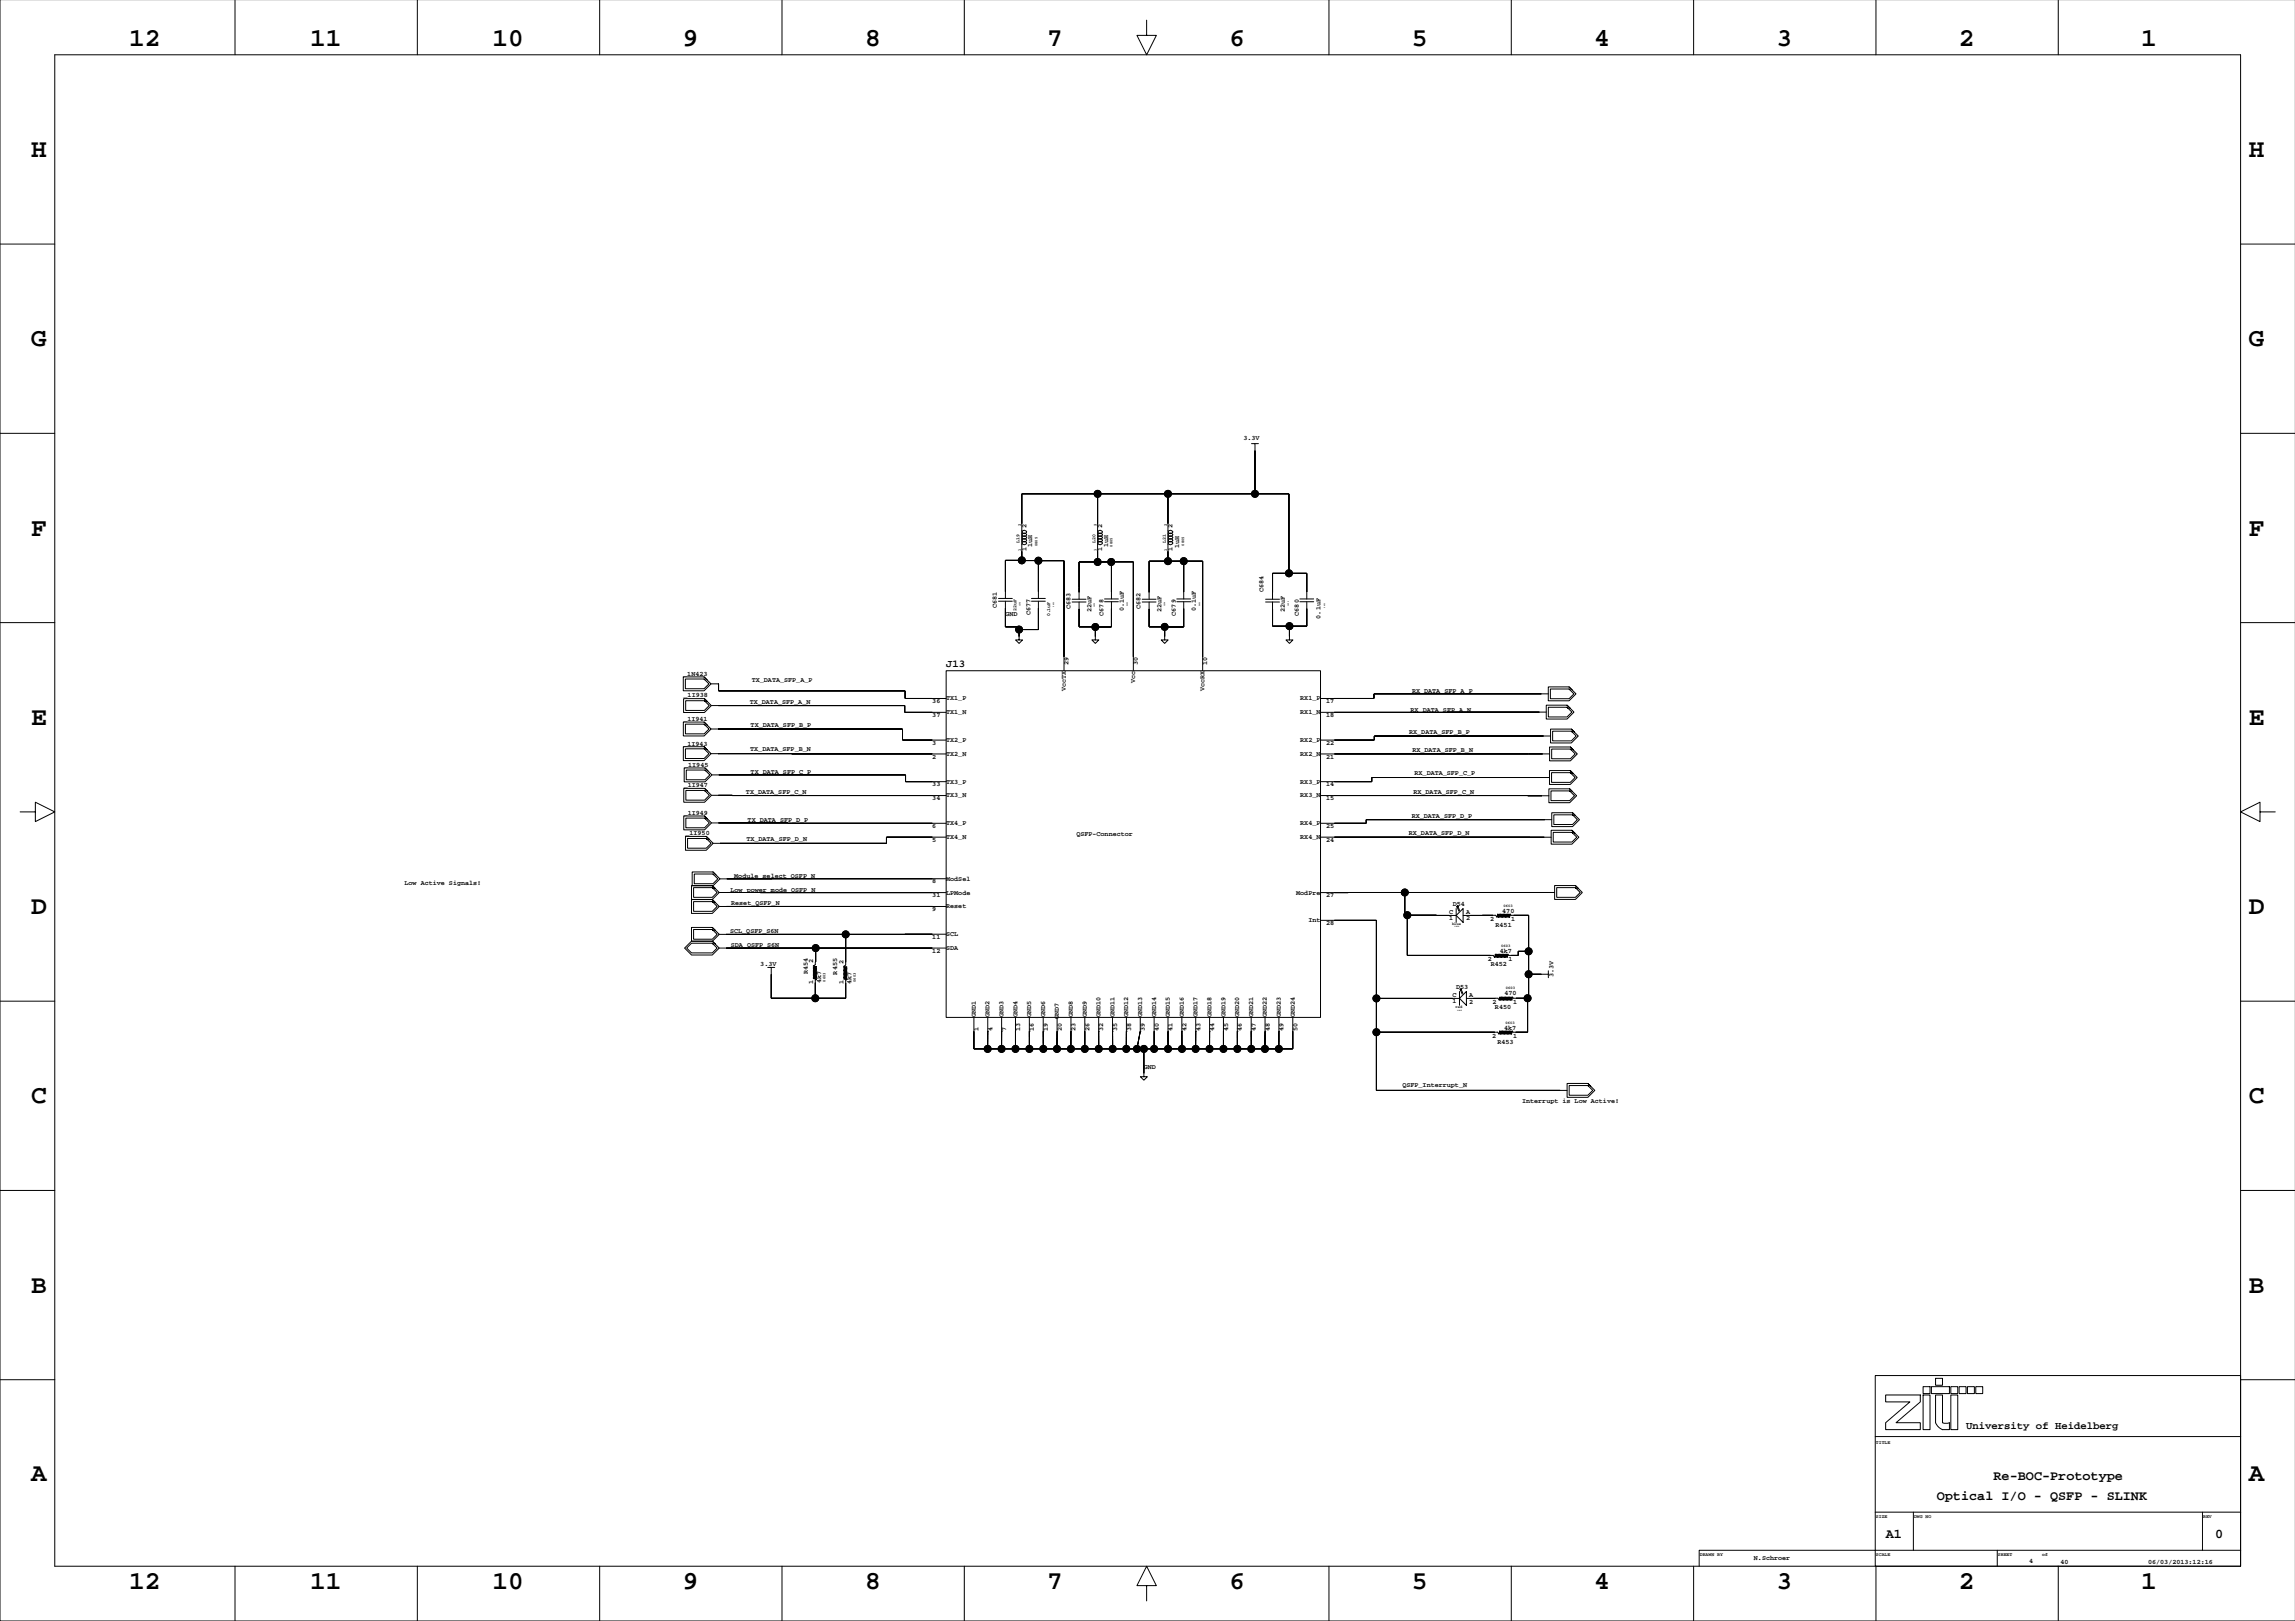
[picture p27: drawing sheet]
<svg xmlns="http://www.w3.org/2000/svg" width="841mm" height="594mm" viewBox="0 0 841 594" stroke-linecap="round" stroke-linejoin="round" font-family="sans-serif">
<defs><g id="words">
<g font-size="9.5">
<text x="47.4" y="16.9">12</text>
<text x="113.6" y="16.9">11</text>
<text x="180.4" y="16.9">10</text>
<text x="250.1" y="16.9">9</text>
<text x="316.9" y="16.9">8</text>
<text x="383.6" y="16.9">7</text>
<text x="450.4" y="16.9">6</text>
<text x="517.2" y="16.9">5</text>
<text x="584" y="16.9">4</text>
<text x="650.8" y="16.9">3</text>
<text x="717.6" y="16.9">2</text>
<text x="784.4" y="16.9">1</text>
<text x="11.4" y="57.5">H</text>
<text x="823.7" y="57.5">H</text>
<text x="11.4" y="126.9">G</text>
<text x="823.7" y="126.9">G</text>
<text x="11.4" y="196.2">F</text>
<text x="823.7" y="196.2">F</text>
<text x="11.4" y="265.5">E</text>
<text x="823.7" y="265.5">E</text>
<text x="11.4" y="334.8">D</text>
<text x="823.7" y="334.8">D</text>
<text x="11.4" y="404.2">C</text>
<text x="823.7" y="404.2">C</text>
<text x="11.4" y="473.5">B</text>
<text x="823.7" y="473.5">B</text>
<text x="11.4" y="542.3">A</text>
<text x="823.7" y="542.3">A</text>
<text x="47.4" y="582.2">12</text>
<text x="113.6" y="582.2">11</text>
<text x="180.4" y="582.2">10</text>
<text x="250.1" y="582.2">9</text>
<text x="316.9" y="582.2">8</text>
<text x="383.6" y="582.2">7</text>
<text x="450.4" y="582.2">6</text>
<text x="517.2" y="582.2">5</text>
<text x="584" y="582.2">4</text>
<text x="650.8" y="582.2">3</text>
<text x="717.6" y="582.2">2</text>
<text x="784.4" y="582.2">1</text>
</g>
<g font-size="4.9">
<text x="730.2" y="542.1">Re-BOC-Prototype</text>
<text x="709.5" y="549.4">Optical I/O - QSFP - SLINK</text>
<text x="690.8" y="563.4">A1</text>
<text x="811.4" y="563.4">0</text>
</g>
<g font-size="3.9">
<text x="346.6" y="244.3">J13</text>
<text x="720.2" y="523.5">University of Heidelberg</text>
</g>
<g font-size="2.5">
<text x="455.5" y="161.3">3.3V</text>
<text x="376" y="193.3" transform="rotate(-90 376 193.3)">2</text>
<text x="403.8" y="193.3" transform="rotate(-90 403.8 193.3)">2</text>
<text x="429.5" y="193.3" transform="rotate(-90 429.5 193.3)">2</text>
<text x="376" y="202" transform="rotate(-90 376 202)">1</text>
<text x="378" y="200.5" transform="rotate(-90 378 200.5)">1uH</text>
<text x="403.8" y="202" transform="rotate(-90 403.8 202)">1</text>
<text x="405.9" y="200.5" transform="rotate(-90 405.9 200.5)">1uH</text>
<text x="429.5" y="202" transform="rotate(-90 429.5 202)">1</text>
<text x="431.9" y="200.6" transform="rotate(-90 431.9 200.6)">1uH</text>
<text x="462.8" y="216.9" transform="rotate(-90 462.8 216.9)">C684</text>
<text x="365.2" y="222.7" transform="rotate(-90 365.2 222.7)">C681</text>
<text x="368.3" y="225.7">GND</text>
<text x="377.5" y="225.3" transform="rotate(-90 377.5 225.3)">C677</text>
<text x="392.1" y="223" transform="rotate(-90 392.1 223)">C683</text>
<text x="399.8" y="224.1" transform="rotate(-90 399.8 224.1)">22uF</text>
<text x="404.3" y="225.5" transform="rotate(-90 404.3 225.5)">C678</text>
<text x="411.6" y="224" transform="rotate(-90 411.6 224)">0.1uF</text>
<text x="417.8" y="223" transform="rotate(-90 417.8 223)">C682</text>
<text x="425.4" y="224.1" transform="rotate(-90 425.4 224.1)">22uF</text>
<text x="430.7" y="225.5" transform="rotate(-90 430.7 225.5)">C679</text>
<text x="438.1" y="224" transform="rotate(-90 438.1 224)">0.1uF</text>
<text x="470.6" y="224.1" transform="rotate(-90 470.6 224.1)">22uF</text>
<text x="475.8" y="225.5" transform="rotate(-90 475.8 225.5)">C680</text>
<text x="483.7" y="226.6" transform="rotate(-90 483.7 226.6)">0.1uF</text>
<text x="391.5" y="243.6" transform="rotate(-90 391.5 243.6)">29</text>
<text x="416.8" y="243.6" transform="rotate(-90 416.8 243.6)">30</text>
<text x="442.2" y="243.6" transform="rotate(-90 442.2 243.6)">10</text>
<text x="250.3" y="247.5">_1N423</text>
<text x="275.4" y="250">TX_DATA_SFP_A_P</text>
<text x="415.8" y="250.1" transform="rotate(-90 415.8 250.1)">Vcc</text>
<text x="250.4" y="255.5">_1I938</text>
<text x="274.6" y="258">TX_DATA_SFP_A_N</text>
<text x="341.5" y="257.6">36</text>
<text x="346.6" y="256.5">TX1_P</text>
<text x="390.4" y="253.1" transform="rotate(-90 390.4 253.1)">VccTX</text>
<text x="441.2" y="253.1" transform="rotate(-90 441.2 253.1)">VccRX</text>
<text x="476.3" y="256.5">RX1_P</text>
<text x="485.8" y="257.6">17</text>
<text x="517.2" y="253.7">RX_DATA_SFP_A_P</text>
<text x="341.5" y="262.6">37</text>
<text x="346.6" y="261.6">TX1_N</text>
<text x="476.3" y="261.6">RX1_N</text>
<text x="485.8" y="262.6">18</text>
<text x="516.7" y="260.7">RX_DATA_SFP_A_N</text>
<text x="250.3" y="264">_1I941</text>
<text x="275" y="266.3">TX_DATA_SFP_B_P</text>
<text x="516.2" y="268.9">RX_DATA_SFP_B_P</text>
<text x="250.3" y="273.1">_1I943</text>
<text x="274.8" y="275.2">TX_DATA_SFP_B_N</text>
<text x="341.5" y="272.8">3</text>
<text x="346.6" y="271.8">TX2_P</text>
<text x="476.3" y="271.8">RX2_P</text>
<text x="485.8" y="272.8">22</text>
<text x="517.4" y="275.3">RX_DATA_SFP_B_N</text>
<text x="250.6" y="280.8">_1I945</text>
<text x="341.5" y="277.9">2</text>
<text x="346.6" y="276.8">TX2_N</text>
<text x="476.3" y="276.8">RX2_N</text>
<text x="485.8" y="277.9">21</text>
<text x="275" y="283.4">TX_DATA_SFP_C_P</text>
<text x="346.6" y="287">TX3_P</text>
<text x="476.3" y="287">RX3_P</text>
<text x="518.2" y="283.9">RX_DATA_SFP_C_P</text>
<text x="250.5" y="288.3">_1I947</text>
<text x="273.2" y="290.8">TX_DATA_SFP_C_N</text>
<text x="341.5" y="288">33</text>
<text x="341.5" y="293.1">34</text>
<text x="346.6" y="292.1">TX3_N</text>
<text x="476.3" y="292.1">RX3_N</text>
<text x="485.8" y="288">14</text>
<text x="485.8" y="293.1">15</text>
<text x="517.8" y="290.9">RX_DATA_SFP_C_N</text>
<text x="250.5" y="298.4">_1I949</text>
<text x="517.1" y="299.6">RX_DATA_SFP_D_P</text>
<text x="251.1" y="305.9">_1I950</text>
<text x="273.9" y="300.9">TX_DATA_SFP_D_P</text>
<text x="341.5" y="303.3">6</text>
<text x="346.6" y="302.2">TX4_P</text>
<text x="476.3" y="302.2">RX4_P</text>
<text x="485.8" y="303.3">25</text>
<text x="516.1" y="305.8">RX_DATA_SFP_D_N</text>
<text x="273.4" y="308.2">TX_DATA_SFP_D_N</text>
<text x="341.5" y="308.3">5</text>
<text x="346.6" y="307.3">TX4_N</text>
<text x="394.3" y="306.1">QSFP-Connector</text>
<text x="476.3" y="307.3">RX4_N</text>
<text x="485.8" y="308.3">24</text>
<text x="269" y="321.4">Module_select_QSFP_N</text>
<text x="341.5" y="323.6">8</text>
<text x="346.6" y="322.6">ModSel</text>
<text x="148.2" y="324.3">Low Active Signals!</text>
<text x="267.6" y="326.5">Low_power_mode_QSFP_N</text>
<text x="341.5" y="328.7">31</text>
<text x="346.6" y="327.6">LPMode</text>
<text x="474.8" y="327.6">ModPre</text>
<text x="485.8" y="328.7">27</text>
<text x="267.8" y="331.5">Reset_QSFP_N</text>
<text x="341.5" y="333.7">9</text>
<text x="346.6" y="332.7">Reset</text>
<text x="530.9" y="334.7">C</text>
<text x="532.1" y="331.7">D54</text>
<text x="537" y="334.7">A</text>
<text x="550.3" y="334.4">470</text>
<text x="267.4" y="341.9">SCL_QSFP_S6N</text>
<text x="479.3" y="337.8">Int</text>
<text x="485.8" y="338.8">28</text>
<text x="530.9" y="337">1</text>
<text x="537" y="337">2</text>
<text x="545.9" y="337.4">2</text>
<text x="547.8" y="339.5">R451</text>
<text x="553.5" y="337.4">1</text>
<text x="267.7" y="346.8">SDA_QSFP_S6N</text>
<text x="341.5" y="343.9">11</text>
<text x="346.6" y="342.9">SCL</text>
<text x="346.6" y="347.9">SDA</text>
<text x="278.5" y="353.9">3.3V</text>
<text x="297.8" y="352.8" transform="rotate(-90 297.8 352.8)">2</text>
<text x="308.9" y="352.9" transform="rotate(-90 308.9 352.9)">2</text>
<text x="341.5" y="349">12</text>
<text x="545" y="352">2</text>
<text x="546.1" y="353.9">R452</text>
<text x="549.4" y="349.1">4k7</text>
<text x="552.6" y="352">1</text>
<text x="295.9" y="356.8" transform="rotate(-90 295.9 356.8)">R454</text>
<text x="306.7" y="356.9" transform="rotate(-90 306.7 356.9)">R455</text>
<text x="569.1" y="357.8" transform="rotate(-90 569.1 357.8)">3.3V</text>
<text x="297.8" y="360.4" transform="rotate(-90 297.8 360.4)">1</text>
<text x="300.8" y="360.2" transform="rotate(-90 300.8 360.2)">4k7</text>
<text x="308.9" y="360.6" transform="rotate(-90 308.9 360.6)">1</text>
<text x="311.9" y="360.3" transform="rotate(-90 311.9 360.3)">4k7</text>
<text x="532.1" y="365.1">C</text>
<text x="533.3" y="362.1">D53</text>
<text x="538.2" y="365.1">A</text>
<text x="551.1" y="364.4">470</text>
<text x="532.1" y="367.4">1</text>
<text x="538.1" y="367.7">2</text>
<text x="546.7" y="367.7">2</text>
<text x="547.6" y="369.4">R450</text>
<text x="554.3" y="367.7">1</text>
<text x="357.4" y="372.6" transform="rotate(-90 357.4 372.6)">GND1</text>
<text x="358.4" y="377.7" transform="rotate(-90 358.4 377.7)">1</text>
<text x="362.5" y="372.6" transform="rotate(-90 362.5 372.6)">GND2</text>
<text x="363.5" y="377.7" transform="rotate(-90 363.5 377.7)">4</text>
<text x="367.6" y="372.6" transform="rotate(-90 367.6 372.6)">GND3</text>
<text x="368.6" y="377.7" transform="rotate(-90 368.6 377.7)">7</text>
<text x="372.7" y="372.6" transform="rotate(-90 372.7 372.6)">GND4</text>
<text x="373.7" y="377.7" transform="rotate(-90 373.7 377.7)">13</text>
<text x="377.7" y="372.6" transform="rotate(-90 377.7 372.6)">GND5</text>
<text x="378.8" y="377.7" transform="rotate(-90 378.8 377.7)">16</text>
<text x="382.8" y="372.6" transform="rotate(-90 382.8 372.6)">GND6</text>
<text x="383.8" y="377.7" transform="rotate(-90 383.8 377.7)">19</text>
<text x="387.9" y="373.2" transform="rotate(-90 387.9 373.2)">GND7</text>
<text x="388.9" y="377.7" transform="rotate(-90 388.9 377.7)">20</text>
<text x="393" y="372.6" transform="rotate(-90 393 372.6)">GND8</text>
<text x="394" y="377.7" transform="rotate(-90 394 377.7)">23</text>
<text x="398.1" y="372.6" transform="rotate(-90 398.1 372.6)">GND9</text>
<text x="399.1" y="377.7" transform="rotate(-90 399.1 377.7)">26</text>
<text x="403.1" y="372.6" transform="rotate(-90 403.1 372.6)">GND10</text>
<text x="404.2" y="377.7" transform="rotate(-90 404.2 377.7)">32</text>
<text x="408.2" y="372.6" transform="rotate(-90 408.2 372.6)">GND11</text>
<text x="409.2" y="377.7" transform="rotate(-90 409.2 377.7)">35</text>
<text x="413.3" y="372.6" transform="rotate(-90 413.3 372.6)">GND12</text>
<text x="414.3" y="377.7" transform="rotate(-90 414.3 377.7)">38</text>
<text x="418.4" y="372.6" transform="rotate(-90 418.4 372.6)">GND13</text>
<text x="419.4" y="377.7" transform="rotate(-90 419.4 377.7)">39</text>
<text x="423.5" y="372.6" transform="rotate(-90 423.5 372.6)">GND14</text>
<text x="424.5" y="377.7" transform="rotate(-90 424.5 377.7)">40</text>
<text x="428.5" y="372.6" transform="rotate(-90 428.5 372.6)">GND15</text>
<text x="429.5" y="377.7" transform="rotate(-90 429.5 377.7)">41</text>
<text x="433.6" y="372.6" transform="rotate(-90 433.6 372.6)">GND16</text>
<text x="434.6" y="377.7" transform="rotate(-90 434.6 377.7)">42</text>
<text x="438.7" y="372.6" transform="rotate(-90 438.7 372.6)">GND17</text>
<text x="439.7" y="377.7" transform="rotate(-90 439.7 377.7)">43</text>
<text x="443.8" y="372.6" transform="rotate(-90 443.8 372.6)">GND18</text>
<text x="444.8" y="377.7" transform="rotate(-90 444.8 377.7)">44</text>
<text x="448.9" y="372.6" transform="rotate(-90 448.9 372.6)">GND19</text>
<text x="449.9" y="377.7" transform="rotate(-90 449.9 377.7)">45</text>
<text x="453.9" y="372.6" transform="rotate(-90 453.9 372.6)">GND20</text>
<text x="454.9" y="377.7" transform="rotate(-90 454.9 377.7)">46</text>
<text x="459" y="372.6" transform="rotate(-90 459 372.6)">GND21</text>
<text x="460" y="377.7" transform="rotate(-90 460 377.7)">47</text>
<text x="464.1" y="372.6" transform="rotate(-90 464.1 372.6)">GND22</text>
<text x="465.1" y="377.7" transform="rotate(-90 465.1 377.7)">48</text>
<text x="469.2" y="372.6" transform="rotate(-90 469.2 372.6)">GND23</text>
<text x="470.2" y="377.7" transform="rotate(-90 470.2 377.7)">49</text>
<text x="474.2" y="372.6" transform="rotate(-90 474.2 372.6)">GND24</text>
<text x="475.3" y="377.7" transform="rotate(-90 475.3 377.7)">50</text>
<text x="551" y="377.2">4k7</text>
<text x="546.6" y="380.2">2</text>
<text x="548.6" y="382.3">R453</text>
<text x="554.2" y="380.2">1</text>
<text x="419" y="391.4">GND</text>
<text x="513.7" y="398.3">QSFP_Interrupt_N</text>
<text x="557.5" y="404.1">Interrupt is Low Active!</text>
<text x="642.5" y="571.6">N.Schroer</text>
<text x="743.3" y="572.6">4</text>
<text x="754.7" y="573">40</text>
<text x="786.9" y="573">06/03/2013:12:16</text>
</g>
<g font-size="1.8">
<text x="373.5" y="198.9" transform="rotate(-90 373.5 198.9)">L19</text>
<text x="401.2" y="198.9" transform="rotate(-90 401.2 198.9)">L20</text>
<text x="427" y="198.9" transform="rotate(-90 427 198.9)">L21</text>
<text x="372.3" y="223.8" transform="rotate(-90 372.3 223.8)">22uF</text>
<text x="384.6" y="225.7" transform="rotate(-90 384.6 225.7)">0.1uF</text>
<text x="687.2" y="528.9">TITLE</text>
<text x="687.2" y="555.8">SIZE</text>
<text x="701.1" y="555.8">DWG NO</text>
<text x="807" y="555.8">REV</text>
<text x="622.7" y="569.8">DRAWN BY</text>
<text x="687.2" y="569.8">SCALE</text>
<text x="731.9" y="569.8">SHEET</text>
<text x="748.1" y="569.8">of</text>
</g>
<g font-size="1.4">
<text x="373.9" y="192.6" transform="rotate(-90 373.9 192.6)">2</text>
<text x="401.7" y="192.6" transform="rotate(-90 401.7 192.6)">2</text>
<text x="427.5" y="192.6" transform="rotate(-90 427.5 192.6)">2</text>
<text x="373.9" y="202" transform="rotate(-90 373.9 202)">1</text>
<text x="380.1" y="200.1" transform="rotate(-90 380.1 200.1)">0805</text>
<text x="401.7" y="202" transform="rotate(-90 401.7 202)">1</text>
<text x="407.5" y="200.2" transform="rotate(-90 407.5 200.2)">0805</text>
<text x="427.5" y="202" transform="rotate(-90 427.5 202)">1</text>
<text x="433.8" y="199.8" transform="rotate(-90 433.8 199.8)">0805</text>
<text x="550.7" y="332.2">0603</text>
<text x="531.9" y="338.7">blue</text>
<text x="549.9" y="346.9">0603</text>
<text x="302.4" y="359.6" transform="rotate(-90 302.4 359.6)">0603</text>
<text x="313.5" y="359.7" transform="rotate(-90 313.5 359.7)">0603</text>
<text x="551.6" y="362.3">0603</text>
<text x="533.2" y="369.2">red</text>
<text x="551.5" y="375">0603</text>
</g>
<g font-size=".7">
<text x="413.1" y="222" transform="rotate(-90 413.1 222)">0603</text>
<text x="472.1" y="221.9" transform="rotate(-90 472.1 221.9)">1206</text>
<text x="373.8" y="222.1" transform="rotate(-90 373.8 222.1)">1206</text>
<text x="386.2" y="222.2" transform="rotate(-90 386.2 222.2)">0603</text>
<text x="401.1" y="222.3" transform="rotate(-90 401.1 222.3)">1206</text>
<text x="426.7" y="222" transform="rotate(-90 426.7 222)">1206</text>
<text x="439.7" y="222" transform="rotate(-90 439.7 222)">0603</text>
<text x="485.4" y="222.5" transform="rotate(-90 485.4 222.5)">0603</text>
<text x="532.8" y="339.6">1208</text>
<text x="533.8" y="370.2">1208</text>
</g>
</g></defs>
<g fill="none" stroke="#000" stroke-width=".37">
<path d="M0 -.1v593.8h840.7M86.1 0v20.1M152.9 0v20.1M219.7 0v20.1M286.4 0v20.1M353.2 0v20.1M420 7.4v5.6h3.6l-3.6 7.1-3.5-7.1h3.5M486.8 0v20.1M553.6 0v20.1M620.4 0v20.1M687.2 0v20.1M754 0v20.1"/>
<path d="M20.1 20.1h800.6v553.6h-800.6zM0 89.4h20.1M820.7 89.4h20M0 158.7h20.1M820.7 158.7h20M458.4 162.5h1.3v18.4M459.7 165h.1M459.7 162.5h1.3M374.3 198.4a.93 .93 0 0 0 .7 1.1 .93 .93 0 0 0 1.1-.6 .93 .93 0 0 0-1.2-.6 .93 .93 0 0 0-.6 1.1v5.9h6.1v13.9M374.3 198.4a.93 .93 0 0 1 .6-1.1 .93 .93 0 0 1 1.2 .6 .96 .96 0 0 1-1.5 .2 .96 .96 0 0 1 0-1.5 .96 .96 0 0 1 1.5 .3 .96 .96 0 0 1-1.5 .2 .96 .96 0 0 1 0-1.5 .96 .96 0 0 1 1.5 .3 .96 .96 0 0 1-1.5 .2 .96 .96 0 0 1 0-1.5 .96 .96 0 0 1 1.5 .2 .93 .93 0 0 1-1.1 .6 .93 .93 0 0 1-.7-1.1v-13.4h97.9v29.1M402.1 198.4a.93 .93 0 0 0 .6 1.1 .93 .93 0 0 0 1.1-.6 .93 .93 0 0 0-1.1-.6 .93 .93 0 0 0-.6 1.1v6.4M402.1 180.9v13.4a.93 .93 0 0 0 .6 1.1 .93 .93 0 0 0 1.1-.6 .96 .96 0 0 0-1.4-.2 .96 .96 0 0 0 0 1.5 .96 .96 0 0 0 1.4-.2 .96 .96 0 0 0-1.4-.3 .96 .96 0 0 0 0 1.5 .96 .96 0 0 0 1.4-.2 .96 .96 0 0 0-1.4-.3 .96 .96 0 0 0 0 1.5 .96 .96 0 0 0 1.4-.2 .93 .93 0 0 0-1.1-.6 .93 .93 0 0 0-.6 1.1"/>
<path d="M427.8 198.4a.93 .93 0 0 0 .7 1.1 .93 .93 0 0 0 1.1-.6 .93 .93 0 0 0-1.1-.6 .93 .93 0 0 0-.7 1.1v6.1M427.8 180.9v13.4a.93 .93 0 0 0 .7 1.1 .93 .93 0 0 0 1.1-.6 .96 .96 0 0 0-1.4-.2 .96 .96 0 0 0 0 1.5 .96 .96 0 0 0 1.4-.2 .96 .96 0 0 0-1.4-.3 .96 .96 0 0 0 0 1.5 .96 .96 0 0 0 1.4-.2 .96 .96 0 0 0-1.4-.3 .96 .96 0 0 0 0 1.5 .96 .96 0 0 0 1.4-.2 .93 .93 0 0 0-1.1-.6 .93 .93 0 0 0-.7 1.1M365.7 219.2h5.1M374.3 205.2h-6v14M377.8 219.2h5.1M380.4 205.4h9.4v40.3M392.7 219.5h5.1M395.3 215.1h.1M404.6 219.4h5.1M407 205.8h8.1v39.9M407.1 219.4v-13.6h-11.8v13.7M418.4 219.5h5.1"/>
<path d="M420.9 219.5v-14h19.6v40.2M431.1 219.4h5M433.6 205.5v13.9M463.6 219.5h5.1M476.1 219.4h5.1M478.7 219.4v-9.4h-12.6v9.5M0 228h20.1M365.7 220.2h5.1M368.3 220.2v9.4h5v4.8h-1.3l1.3 1.3 1.3-1.3h-1.3M373.3 233.1h.1M377.8 220.2h5.1M380.4 220.2v10.4h-7.1"/>
<path d="M392.7 220.5h5.1M401.2 233.1h.1M401.2 229.6v4.8h-1.2l1.2 1.3 1.3-1.3h-1.3M404.6 220.4h5.1M407.1 220.4v9.2h-11.8v-9.1M418.4 220.5h5.1M426.6 233.1h.1M426.6 229.6v4.8h-1.2l1.2 1.3 1.3-1.3h-1.3M431.1 220.4h5M433.6 220.4v9.2h-12.7v-9.1M463.6 220.5h5.1M472.3 233.1h.1"/>
<path d="M472.3 229.3v5.1h-1.2l1.2 1.3 1.3-1.3h-1.3M476.1 220.4h5.1M478.7 220.4v8.9h-12.6v-8.8M820.7 228h20M257.9 248.7l.3 .3-.3-.3h-6.9v3.6h6.9l1.8-1.8-1.5-1.5M257.9 247.9l1 1.1-1-1.1h-7.6v5.1h7.6l2.5-2.5-1.5-1.5M258 256.7l.3 .2-.3-.2h-6.8v3.5h6.8l1.8-1.8-1.5-1.5M258 255.9l1 1-1-1h-7.6v5.1h7.6l2.6-2.6-1.6-1.5M260.4 250.5h2.8v2.6h68.3v2.7h15.1M260.6 258.4h70.8v2.5h15.2M263 250.5h.1M263.1 258.4h.1"/>
<path d="M346.6 245.7h137.1v126.9h-137.1zM564.6 254.1h.1M567.1 254.1h-63.8v1.7h-19.6M574 259l.3 .3-.3-.3h-6.8v3.6h6.8l1.8-1.8-1.5-1.5M574 258.3l1 1-1-1h-7.6v5.1h7.6l2.6-2.6-1.6-1.5M574.8 252.4l.2 .2-.2-.2h-6.9v3.5h6.9l1.7-1.8-1.5-1.5M574.8 251.6l1 1-1-1h-7.7v5.1h7.7l2.5-2.6-1.5-1.5M257.9 265.2l.3 .3-.3-.3h-6.8v3.6h6.8l1.8-1.8-1.5-1.5M257.9 264.5l1 1-1-1h-7.6v5.1h7.6l2.6-2.6-1.6-1.5M257.9 274.3l.3 .2-.3-.2h-6.8v3.5h6.8l1.8-1.8-1.5-1.5M257.9 273.5l1 1-1-1h-7.6v5.1h7.6l2.6-2.6-1.6-1.5M260.5 276l86.1 .1"/>
<path d="M260.5 267h70.1v4.1h16M263 267h.1M263 276h.1M560 276.1h.1M563.9 260.8h.1M565.1 276.1h.1M565.4 269.6h.1M566.4 260.8l-82.7 .1M567.6 276.1h-83.9M568 269.6h-64.6v1.5h-19.7M575.2 274.4l.3 .2-.3-.2h-6.8v3.5h6.8l1.8-1.8-1.5-1.5M575.2 273.6l1.1 1-1.1-1h-7.6v5.1h7.6l2.6-2.6-1.5-1.5"/>
<path d="M575.6 267.8l.2 .3-.2-.3h-6.9v3.6h6.9l1.8-1.8-1.6-1.5M575.6 267l1 1.1-1-1.1h-7.6v5.1h7.6l2.5-2.5-1.5-1.5M7.4 297.4h5.6v-3.6l7.1 3.6-7.1 3.5v-3.5M258.1 289.5l.2 .3-.2-.3h-6.9v3.6h6.9l1.8-1.8-1.6-1.5M258.1 288.8l1 1-1-1h-7.6v5h7.6l2.5-2.5-1.5-1.5M258.1 299.6l.2 .3-.2-.3h-6.9v3.6h6.9l1.8-1.8-1.6-1.5M258.1 298.9l1 1-1-1h-7.6v5.1h7.6l2.5-2.6-1.5-1.5M258.2 282l.3 .3-.3-.3h-6.8v3.6h6.8l1.8-1.8-1.5-1.5M258.2 281.3l1.1 1-1.1-1h-7.6v5.1h7.6l2.6-2.6-1.5-1.5M260.6 291.3l86 .1M260.8 283.8h70.9v2.5h14.9M263.2 291.3h.1"/>
<path d="M263.3 283.8h.1M483.7 291.4l83.7 .1M564.8 291.5h.1M565 284.8h.1M567.6 284.8h-65.1v1.5h-18.8M575 289.7l.2 .2-.2-.2h-6.9v3.5h6.9l1.8-1.7-1.6-1.6M575 288.9l1 1-1-1h-7.6v5.1h7.6l2.5-2.5-1.5-1.6M575.2 283l.3 .3-.3-.3h-6.9v3.6h6.9l1.8-1.8-1.5-1.5M575.2 282.2l1 1.1-1-1.1h-7.6v5.1h7.6l2.5-2.5-1.5-1.5M576 298.4l.3 .3-.3-.3h-6.8v3.6h6.8l1.8-1.8-1.5-1.5M576 297.7l1 1-1-1h-7.6v5.1h7.6l2.6-2.6-1.6-1.5M827.9 297.4v-3.6l-7.2 3.6 7.2 3.5v-3.5h5.5"/>
<path d="M258.7 307.1l.3 .3-.3-.3h-6.8v3.6h6.8l1.8-1.8-1.5-1.5M258.7 306.3l1 1.1-1-1.1h-7.6v5.1h7.6l2.5-2.5-1.5-1.5M260.6 301.4l86 .1M261.2 319.4l1 1-1-1h-7.6v5h7.6l2.5-2.5-1.5-1.5M263.2 301.4h.1M263.8 308.9h.1M346.6 306.6h-21.9v2.3h-63.5M483.7 306.6h84.5M565.7 306.6h.1M565.9 300.2h.1M568.4 300.2h-68v1.3h-16.7M575.8 304.9l.3 .2-.3-.2h-6.8v3.5h6.8l1.8-1.8-1.5-1.5"/>
<path d="M575.8 304.1l1 1-1-1h-7.6v5.1h7.6l2.5-2.6-1.5-1.5M260.9 339.7l1 1-1-1h-7.6v5.1h7.6l2.6-2.6-1.6-1.5M260.9 325.1l.3 .3-.3-.3h-6.8v3.6h6.8l1.8-1.8-1.5-1.5M260.9 324.4l1 1-1-1h-7.6v5h7.6l2.6-2.5-1.6-1.5M260.9 330.2l.3 .3-.3-.3h-6.8v3.6h6.8l1.8-1.8-1.5-1.5M260.9 329.5l1 1-1-1h-7.6v5.1h7.6l2.6-2.6-1.6-1.5M261.2 320.1l.2 .3-.2-.3h-6.9v3.6h6.9l1.7-1.8-1.5-1.5M263.5 326.9h83.1M263.5 332h83.1M266 326.9h.1M266 332h.1M266.2 321.9h.1"/>
<path d="M278.5 326.9h.1M282.8 321.9h.1M346.6 321.9h-82.9M483.7 337.1h20.5v62.3h69.8M493.9 326.9h.1M514.6 326.9v8.3l18.8 .1M515.5 335.2v14.7h31.5l.5 .8 .3-1.3 .2 1.3 .3-1.3 .2 1.3 .3-1.3 .2 1.3 .3-1.3 .2 1.3 .3-1.3 .2 1.3 .3-1.3 .2 1.3 .3-1.3 .3 1.3 .2-1.3 .3 1.3 .2-1.3 .3 1.3 .2-1.3 .3 .5h3.5v-1.5h3.8M533.4 335.3l2.5-2.5v5zM533.4 332.8v5M533.7 332l.7 1.8M533.9 331.7l.8 1.8M535.9 335.3h12l.5 .7 .2-1.3 .3 1.3 .3-1.3 .2 1.3 .3-1.3 .2 1.3 .3-1.3 .2 1.3 .3-1.3 .2 1.3 .3-1.3 .2 1.3 .3-1.3 .2 1.3 .3-1.3 .3 1.3 .2-1.3 .3 1.3 .2-1.3 .3 .6h6.4v30.3h-5.6l-.3-.5-.2 1.3-.3-1.3-.2 1.3-.3-1.3-.2 1.3-.3-1.3-.2 1.3-.3-1.3-.3 1.3-.2-1.3-.3 1.3-.2-1.3-.3 1.3-.2-1.3-.3 1.3-.2-1.3-.3 1.3-.2-1.3-.3 1.3-.5-.8-11.5 .1"/>
<path d="M543 335.3h.1M561.6 326.9h.1M566.9 326.9h.1M569.5 326.9h-85.8M577.1 325.1l.2 .3-.2-.3h-6.9v3.6h6.9l1.8-1.8-1.6-1.5M577.1 324.4l1 1-1-1h-7.6v5h7.6l2.5-2.5-1.5-1.5M260.9 344.7l1 1-1-1h-7.6l-2.5 2.6 2.5 2.5h7.6l2.6-2.5-1.6-1.6M260.9 345.5l.3 .2-.3-.2h-7.6l-1.8 1.8 1.8 1.7h7.6l1.8-1.7-1.5-1.6M260.9 340.5l.3 .2-.3-.2h-6.8v3.5h6.8l1.8-1.8-1.5-1.5M263.5 347.3h83.1M266 347.3h.1M266 342.2h.1"/>
<path d="M282.5 356.9h.1M282.5 354.3h1.3M298.8 347.3v5l-.2 1-.7 .5 1.2 .3-1.2 .3 1.2 .2-1.2 .3 1.2 .2-1.2 .3 1.2 .2-1.2 .3 1.2 .2-1.2 .3 1.2 .2-1.2 .3 1.2 .2-1.2 .3 1.2 .3-1.2 .2 1.2 .3-1.2 .2 1.2 .3-.5 .2v6.7M309.8 342.2v11.3l-.8 .5 1.3 .2-1.3 .3 1.3 .2-1.3 .3 1.3 .2-1.3 .3 1.3 .2-1.3 .3 1.3 .2-1.3 .3 1.3 .3-1.3 .2 1.3 .3-1.3 .2 1.3 .3-1.3 .2 1.3 .3-1.3 .2 1.3 .3-.5 .2v6.6h-27.3v-11.3h-1.3M346.6 342.2h-83.1M564.6 356.8h.1M567.2 355.6v1.2h-7.3M567.2 356.8v1.3M0 366.7h20.1M356.7 372.6v11.6h116.9v-11.6M361.8 377.7h.1M361.8 372.6v5.1"/>
<path d="M361.8 377.7v6.5M366.9 377.7h.1M366.9 372.6v11.6M372 372.6v11.6M377.1 377.7h.1M377.1 372.6v5.1M377.1 377.7v6.5M382.1 377.7h.1M382.1 372.6v5.1M382.1 377.7l.1 6.5M387.2 377.7h.1M387.2 372.6v5.1"/>
<path d="M387.2 377.7v6.5M392.3 377.7h.1M392.3 372.6v11.6M397.4 372.6v11.6M402.4 377.7h.1M402.4 372.6v5.1M402.4 377.7l.1 6.5M407.5 377.7h.1M407.5 372.6v5.1M407.5 377.7l.1 6.5M412.6 377.7h.1M412.6 372.6v5.1"/>
<path d="M412.6 377.7v6.5M417.7 377.7h.1M417.7 372.6v5.1M417.7 377.7l-1.2 6.5M422.8 372.6v11.6M427.8 377.7h.1M427.8 372.6v5.1M427.8 377.7l.1 6.5M432.9 377.7h.1M432.9 372.6v5.1M432.9 377.7l.1 6.5M438 377.7h.1"/>
<path d="M438 372.6v5.1M438 377.7v6.5M443.1 377.7h.1M443.1 372.6v11.6M448.2 372.6v11.6M453.2 377.7h.1M453.2 372.6v5.1M453.2 377.7l.1 6.5M458.3 377.7h.1M458.3 372.6v5.1M458.3 377.7l.1 6.5M463.4 377.7h.1"/>
<path d="M463.4 372.6v5.1M463.4 377.7v6.5M468.5 377.7h.1M468.5 372.6v11.6M504.2 365.7h30.4M534.6 363.1v5.1M534.9 362.4l.7 1.8M535.1 362.1l.8 1.8M537.2 363.1v5.1l-2.6-2.5zM547.6 365.6v.1M559.6 365.6v12.5h-5.4l-.3-.5-.2 1.2-.3-1.2-.2 1.2-.3-1.2-.2 1.2-.3-1.2-.2 1.2-.3-1.2-.3 1.2-.2-1.2-.3 1.2-.2-1.2-.3 1.2-.2-1.2-.3 1.2-.2-1.2-.3 1.2-.2-1.2-.3 1.2-.5-.7h-44.4M820.7 366.7h20"/>
<path d="M419 393.1h.1M419 384.2v10.2h-1.3l1.3 1.3 1.3-1.3h-1.3M571.5 399.4h.1M581.7 397.6l.2 .3-.2-.3h-6.9v3.6h6.9l1.7-1.8-1.5-1.5M581.7 396.8l1 1.1-1-1.1h-7.7v5.1h7.7l2.5-2.5-1.5-1.5M0 436h20.1M820.7 436h20M0 505.4h20.1M686.9 503.8h133.8v69.9h-133.8zM690.7 510.9h12.7v2.6l-8.9 7.6h8.9v2.5h-12.7v-2.5l8.9-7.6h-8.9zM704.4 510.9h2.6v12.7h-2.6zM704.4 507.9h2.6v2.5h-2.6z"/>
<path d="M707.5 507.9h6.6v2.5h-6.6zM709 510.9h2.5v10.2l1.1 .2 1.5-.2v2.5h-2.6l-.5-.2-1-.8-1-1.5zM709 504.8h2.5v2.6h-2.5zM714.6 510.9h2.5v12.7h-2.5zM714.6 507.9h2.5v2.5h-2.5zM717.6 507.9h2.6v2.5h-2.6zM720.7 507.9h2.5v2.5h-2.5zM723.7 507.9h2.6v2.5h-2.6zM820.7 505.4h20M686.9 526.2h133.8M686.9 553.9h133.8M700.9 553.9v13.9"/>
<path d="M806.8 553.9v13.9M86.1 573.7v20M152.9 573.7v20M219.7 573.7v20M286.4 573.7v20M353.2 573.7v20M486.8 573.7v20M553.6 573.7v20M620.4 573.7v20M687.2 573.7v20M731.6 567.8v5.9M754 573.7v20"/>
<path d="M820.7 567.8h-198.3v5.9M420 580.8h3.6l-3.6-7.1-3.5 7.1h3.5v5.6"/>
<circle cx="402.1" cy="180.9" r="1.27"/>
<circle cx="427.8" cy="180.9" r="1.27"/>
<circle cx="459.7" cy="180.9" r="1.27"/>
<circle cx="374.3" cy="205.2" r="1.27"/>
<circle cx="380.4" cy="205.4" r="1.27"/>
<circle cx="402.1" cy="205.8" r="1.27"/>
<circle cx="407" cy="205.8" r="1.27"/>
<circle cx="427.8" cy="205.5" r="1.27"/>
<circle cx="433.6" cy="205.5" r="1.27"/>
<circle cx="472.2" cy="210" r="1.27"/>
<circle cx="373.3" cy="230.6" r="1.27"/>
<circle cx="401.2" cy="229.6" r="1.27"/>
<circle cx="426.6" cy="229.6" r="1.27"/>
<circle cx="472.3" cy="229.3" r="1.27"/>
<circle cx="514.6" cy="326.9" r="1.27"/>
<circle cx="515.5" cy="335.2" r="1.27"/>
<circle cx="298.8" cy="347.3" r="1.27"/>
<circle cx="309.8" cy="342.2" r="1.27"/>
<circle cx="559.9" cy="348.4" r="1.27"/>
<circle cx="559.9" cy="356.8" r="1.27"/>
<circle cx="298.6" cy="365.6" r="1.27"/>
<circle cx="504.2" cy="378.1" r="1.27"/>
<circle cx="504.2" cy="365.7" r="1.27"/>
<circle cx="559.6" cy="365.6" r="1.27"/>
<circle cx="361.8" cy="384.2" r="1.27"/>
<circle cx="366.9" cy="384.2" r="1.27"/>
<circle cx="372" cy="384.2" r="1.27"/>
<circle cx="377.1" cy="384.2" r="1.27"/>
<circle cx="382.2" cy="384.2" r="1.27"/>
<circle cx="387.2" cy="384.2" r="1.27"/>
<circle cx="392.3" cy="384.2" r="1.27"/>
<circle cx="397.4" cy="384.2" r="1.27"/>
<circle cx="402.5" cy="384.2" r="1.27"/>
<circle cx="407.6" cy="384.2" r="1.27"/>
<circle cx="412.6" cy="384.2" r="1.27"/>
<circle cx="416.5" cy="384.2" r="1.27"/>
<circle cx="419" cy="384.2" r="1.27"/>
<circle cx="422.8" cy="384.2" r="1.27"/>
<circle cx="427.9" cy="384.2" r="1.27"/>
<circle cx="433" cy="384.2" r="1.27"/>
<circle cx="438" cy="384.2" r="1.27"/>
<circle cx="443.1" cy="384.2" r="1.27"/>
<circle cx="448.2" cy="384.2" r="1.27"/>
<circle cx="453.3" cy="384.2" r="1.27"/>
<circle cx="458.4" cy="384.2" r="1.27"/>
<circle cx="463.4" cy="384.2" r="1.27"/>
<circle cx="468.5" cy="384.2" r="1.27"/>
</g>
<g fill="#000" stroke="#000" stroke-width=".37">
<path d="M459.7 165v15.9z" fill-rule="evenodd"/>
<path d="M374.3 180.9v10.9z" fill-rule="evenodd"/>
<path d="M374.3 180.9h27.8z" fill-rule="evenodd"/>
<path d="M402.1 180.9v10.9z" fill-rule="evenodd"/>
<path d="M427.8 180.9v10.9z" fill-rule="evenodd"/>
<path d="M402.1 180.9h25.7z" fill-rule="evenodd"/>
<path d="M427.8 180.9h31.9z" fill-rule="evenodd"/>
<path d="M472.2 180.9v29.1z" fill-rule="evenodd"/>
<path d="M459.7 180.9h12.5z" fill-rule="evenodd"/>
<path d="M368.3 205.2v11.5z" fill-rule="evenodd"/>
<path d="M374.3 202v3.2z" fill-rule="evenodd"/>
<path d="M368.3 205.2h6z" fill-rule="evenodd"/>
<path d="M374.3 205.3h6.1z" fill-rule="evenodd"/>
<path d="M380.4 205.4v11.3z" fill-rule="evenodd"/>
<path d="M389.8 205.4v35.2z" fill-rule="evenodd"/>
<path d="M380.4 205.4h9.4z" fill-rule="evenodd"/>
<path d="M395.3 205.8v9.3z" fill-rule="evenodd"/>
<path d="M395.3 215.1v1.8z" fill-rule="evenodd"/>
<path d="M402.1 202v3.8z" fill-rule="evenodd"/>
<path d="M395.3 205.8h6.8z" fill-rule="evenodd"/>
<path d="M402.1 205.8h4.9z" fill-rule="evenodd"/>
<path d="M407.1 205.8v11z" fill-rule="evenodd"/>
<path d="M415.1 205.8v34.8z" fill-rule="evenodd"/>
<path d="M407 205.8h8.1z" fill-rule="evenodd"/>
<path d="M420.9 205.5v11.4z" fill-rule="evenodd"/>
<path d="M427.8 202v3.5z" fill-rule="evenodd"/>
<path d="M420.9 205.5h6.9z" fill-rule="evenodd"/>
<path d="M427.8 205.5h5.8z" fill-rule="evenodd"/>
<path d="M433.6 205.5v11.3z" fill-rule="evenodd"/>
<path d="M440.5 205.5v35.1z" fill-rule="evenodd"/>
<path d="M433.6 205.5h6.9z" fill-rule="evenodd"/>
<path d="M466.1 210v6.9z" fill-rule="evenodd"/>
<path d="M466.1 210h6.1z" fill-rule="evenodd"/>
<path d="M478.7 210v6.8z" fill-rule="evenodd"/>
<path d="M472.2 210h6.5z" fill-rule="evenodd"/>
<path d="M368.3 222.7v6.9z" fill-rule="evenodd"/>
<path d="M373.3 230.6v2.5z" fill-rule="evenodd"/>
<path d="M373.3 229.6v1z" fill-rule="evenodd"/>
<path d="M368.3 229.6h5z" fill-rule="evenodd"/>
<path d="M380.4 222.7v7.9z" fill-rule="evenodd"/>
<path d="M373.3 230.6h7.1z" fill-rule="evenodd"/>
<path d="M395.3 223v6.6z" fill-rule="evenodd"/>
<path d="M395.3 229.6h5.7z" fill-rule="evenodd"/>
<path d="M401.2 229.6v3.5z" fill-rule="evenodd"/>
<path d="M401 229.6h.2z" fill-rule="evenodd"/>
<path d="M407.1 222.9v6.7z" fill-rule="evenodd"/>
<path d="M401.2 229.6h5.9z" fill-rule="evenodd"/>
<path d="M420.9 223v6.6z" fill-rule="evenodd"/>
<path d="M426.6 229.6v3.5z" fill-rule="evenodd"/>
<path d="M420.9 229.6h5.7z" fill-rule="evenodd"/>
<path d="M426.6 229.6h1.2z" fill-rule="evenodd"/>
<path d="M433.6 222.9v6.7z" fill-rule="evenodd"/>
<path d="M427.8 229.6h5.8z" fill-rule="evenodd"/>
<path d="M466.1 223v6.3z" fill-rule="evenodd"/>
<path d="M472.3 229.3v3.8z" fill-rule="evenodd"/>
<path d="M466.1 229.3h6.2z" fill-rule="evenodd"/>
<path d="M478.7 222.9v6.4z" fill-rule="evenodd"/>
<path d="M472.3 229.3h6.4z" fill-rule="evenodd"/>
<path d="M263 250.5h.2z" fill-rule="evenodd"/>
<path d="M263.2 250.5v2.6z" fill-rule="evenodd"/>
<path d="M331.4 258.4v2.5z" fill-rule="evenodd"/>
<path d="M263.1 258.4h68.3z" fill-rule="evenodd"/>
<path d="M331.5 253.1v2.7z" fill-rule="evenodd"/>
<path d="M263.2 253.1h68.3z" fill-rule="evenodd"/>
<path d="M331.5 255.8h10z" fill-rule="evenodd"/>
<path d="M488.8 255.8h14.5z" fill-rule="evenodd"/>
<path d="M503.3 254.1v1.7z" fill-rule="evenodd"/>
<path d="M503.3 254.1h61.3z" fill-rule="evenodd"/>
<path d="M263 276h27z" fill-rule="evenodd"/>
<path d="M330.6 267v4.1z" fill-rule="evenodd"/>
<path d="M263 267h67.6z" fill-rule="evenodd"/>
<path d="M330.6 271.1h10.9z" fill-rule="evenodd"/>
<path d="M290 276.1h51.5z" fill-rule="evenodd"/>
<path d="M331.4 260.9h10.1z" fill-rule="evenodd"/>
<path d="M488.8 271.1h14.6z" fill-rule="evenodd"/>
<path d="M503.4 269.6v1.5z" fill-rule="evenodd"/>
<path d="M488.8 260.9h41.2z" fill-rule="evenodd"/>
<path d="M488.8 276.1h71.2z" fill-rule="evenodd"/>
<path d="M530 260.8h33.9z" fill-rule="evenodd"/>
<path d="M560 276.1h5.1z" fill-rule="evenodd"/>
<path d="M503.4 269.6h62z" fill-rule="evenodd"/>
<path d="M263.2 291.3h5z" fill-rule="evenodd"/>
<path d="M331.7 283.8v2.5z" fill-rule="evenodd"/>
<path d="M263.3 283.8h68.4z" fill-rule="evenodd"/>
<path d="M331.7 286.3h9.8z" fill-rule="evenodd"/>
<path d="M268.2 291.4h73.3z" fill-rule="evenodd"/>
<path d="M488.8 286.3h13.7z" fill-rule="evenodd"/>
<path d="M502.5 284.8v1.5z" fill-rule="evenodd"/>
<path d="M488.8 291.4h70.8z" fill-rule="evenodd"/>
<path d="M559.6 291.5h5.2z" fill-rule="evenodd"/>
<path d="M502.5 284.8h62.5z" fill-rule="evenodd"/>
<path d="M263.2 301.4h25.4z" fill-rule="evenodd"/>
<path d="M324.7 306.6v2.3z" fill-rule="evenodd"/>
<path d="M263.8 308.9h60.9z" fill-rule="evenodd"/>
<path d="M288.6 301.5h52.9z" fill-rule="evenodd"/>
<path d="M324.7 306.6h16.8z" fill-rule="evenodd"/>
<path d="M488.8 301.5h11.6z" fill-rule="evenodd"/>
<path d="M500.4 300.2v1.3z" fill-rule="evenodd"/>
<path d="M488.8 306.6h71.6z" fill-rule="evenodd"/>
<path d="M560.4 306.6h5.3z" fill-rule="evenodd"/>
<path d="M500.4 300.2h65.5z" fill-rule="evenodd"/>
<path d="M266 326.9h12.5z" fill-rule="evenodd"/>
<path d="M266.2 321.9h16.6z" fill-rule="evenodd"/>
<path d="M282.8 321.9h58.7z" fill-rule="evenodd"/>
<path d="M278.5 326.9h63z" fill-rule="evenodd"/>
<path d="M266 332h75.5z" fill-rule="evenodd"/>
<path d="M488.8 326.9h5.1z" fill-rule="evenodd"/>
<path d="M504.2 337.1v28.6z" fill-rule="evenodd"/>
<path d="M488.8 337.1h15.4z" fill-rule="evenodd"/>
<path d="M493.9 326.9h20.7z" fill-rule="evenodd"/>
<path d="M514.6 326.9v8.3z" fill-rule="evenodd"/>
<path d="M515.5 335.2v14.7z" fill-rule="evenodd"/>
<path d="M514.6 335.2h.9z" fill-rule="evenodd"/>
<path d="M515.5 335.2h10.7z" fill-rule="evenodd"/>
<path d="M526.2 335.3h4.7z" fill-rule="evenodd"/>
<path d="M538.5 335.3h4.5z" fill-rule="evenodd"/>
<path d="M543 335.3h3.9z" fill-rule="evenodd"/>
<path d="M559.9 335.3v13.1z" fill-rule="evenodd"/>
<path d="M554.5 335.3h5.4z" fill-rule="evenodd"/>
<path d="M514.6 326.9h47z" fill-rule="evenodd"/>
<path d="M561.6 326.9h5.3z" fill-rule="evenodd"/>
<path d="M282.5 356.9v8.7z" fill-rule="evenodd"/>
<path d="M298.6 359.9v5.7z" fill-rule="evenodd"/>
<path d="M298.8 347.3v5z" fill-rule="evenodd"/>
<path d="M266 347.3h32.8z" fill-rule="evenodd"/>
<path d="M309.8 342.2v10.2z" fill-rule="evenodd"/>
<path d="M266 342.2h43.8z" fill-rule="evenodd"/>
<path d="M309.8 342.2h21.6z" fill-rule="evenodd"/>
<path d="M298.8 347.3h42.7z" fill-rule="evenodd"/>
<path d="M331.4 342.2h10.1z" fill-rule="evenodd"/>
<path d="M515.5 349.9h30.5z" fill-rule="evenodd"/>
<path d="M553.6 349.9h2.5z" fill-rule="evenodd"/>
<path d="M556.1 348.4v1.5z" fill-rule="evenodd"/>
<path d="M556.1 348.4h3.8z" fill-rule="evenodd"/>
<path d="M559.9 348.4v8.4z" fill-rule="evenodd"/>
<path d="M559.9 356.8v8.8z" fill-rule="evenodd"/>
<path d="M559.9 356.8h4.7z" fill-rule="evenodd"/>
<path d="M282.5 365.6h16.1z" fill-rule="evenodd"/>
<path d="M309.8 360.1v5.5z" fill-rule="evenodd"/>
<path d="M298.6 365.6h11.2z" fill-rule="evenodd"/>
<path d="M356.7 377.7v6.5z" fill-rule="evenodd"/>
<path d="M361.8 377.7v6.5z" fill-rule="evenodd"/>
<path d="M366.9 377.7v6.5z" fill-rule="evenodd"/>
<path d="M372 377.7v6.5z" fill-rule="evenodd"/>
<path d="M387.2 377.7v6.5z" fill-rule="evenodd"/>
<path d="M392.3 377.7v6.5z" fill-rule="evenodd"/>
<path d="M397.4 377.7v6.5z" fill-rule="evenodd"/>
<path d="M412.6 377.7v6.5z" fill-rule="evenodd"/>
<path d="M417.7 377.7l-1.2 6.5z" fill-rule="evenodd"/>
<path d="M422.8 377.7v6.5z" fill-rule="evenodd"/>
<path d="M438 377.7v6.5z" fill-rule="evenodd"/>
<path d="M443.1 377.7v6.5z" fill-rule="evenodd"/>
<path d="M448.2 377.7v6.5z" fill-rule="evenodd"/>
<path d="M463.4 377.7v6.5z" fill-rule="evenodd"/>
<path d="M468.5 377.7v6.5z" fill-rule="evenodd"/>
<path d="M473.6 377.7v6.5z" fill-rule="evenodd"/>
<path d="M504.2 365.7v12.4z" fill-rule="evenodd"/>
<path d="M504.2 378.1v21.3z" fill-rule="evenodd"/>
<path d="M504.2 365.7h27.9z" fill-rule="evenodd"/>
<path d="M504.2 378.1h43.4z" fill-rule="evenodd"/>
<path d="M539.7 365.7h7.9z" fill-rule="evenodd"/>
<path d="M555.3 365.6h4.3z" fill-rule="evenodd"/>
<path d="M555.2 378.1h4.4z" fill-rule="evenodd"/>
<path d="M559.6 365.6v12.5z" fill-rule="evenodd"/>
<path d="M559.6 365.6h.3z" fill-rule="evenodd"/>
<path d="M356.7 384.2h5.1z" fill-rule="evenodd"/>
<path d="M361.8 384.2h5.1z" fill-rule="evenodd"/>
<path d="M366.9 384.2h5.1z" fill-rule="evenodd"/>
<path d="M377.1 377.7v6.5z" fill-rule="evenodd"/>
<path d="M372 384.2h5.1z" fill-rule="evenodd"/>
<path d="M382.1 377.7l.1 6.5z" fill-rule="evenodd"/>
<path d="M377.1 384.2h5.1z" fill-rule="evenodd"/>
<path d="M382.2 384.2h5z" fill-rule="evenodd"/>
<path d="M387.2 384.2h5.1z" fill-rule="evenodd"/>
<path d="M392.3 384.2h5.1z" fill-rule="evenodd"/>
<path d="M402.4 377.7l.1 6.5z" fill-rule="evenodd"/>
<path d="M397.4 384.2h5.1z" fill-rule="evenodd"/>
<path d="M407.5 377.7l.1 6.5z" fill-rule="evenodd"/>
<path d="M402.5 384.2h5.1z" fill-rule="evenodd"/>
<path d="M407.6 384.2h5z" fill-rule="evenodd"/>
<path d="M412.6 384.2h3.9z" fill-rule="evenodd"/>
<path d="M419 384.2v8.9z" fill-rule="evenodd"/>
<path d="M416.5 384.2h2.5z" fill-rule="evenodd"/>
<path d="M419 384.2h3.8z" fill-rule="evenodd"/>
<path d="M427.8 377.7l.1 6.5z" fill-rule="evenodd"/>
<path d="M422.8 384.2h5.1z" fill-rule="evenodd"/>
<path d="M432.9 377.7l.1 6.5z" fill-rule="evenodd"/>
<path d="M427.9 384.2h5.1z" fill-rule="evenodd"/>
<path d="M433 384.2h5z" fill-rule="evenodd"/>
<path d="M438 384.2h5.1z" fill-rule="evenodd"/>
<path d="M443.1 384.2h5.1z" fill-rule="evenodd"/>
<path d="M453.2 377.7l.1 6.5z" fill-rule="evenodd"/>
<path d="M448.2 384.2h5.1z" fill-rule="evenodd"/>
<path d="M458.3 377.7l.1 6.5z" fill-rule="evenodd"/>
<path d="M453.3 384.2h5.1z" fill-rule="evenodd"/>
<path d="M458.4 384.2h5z" fill-rule="evenodd"/>
<path d="M463.4 384.2h5.1z" fill-rule="evenodd"/>
<path d="M468.5 384.2h5.1z" fill-rule="evenodd"/>
<path d="M504.2 399.4h67.3z" fill-rule="evenodd"/>
<circle cx="402.1" cy="180.9" r="1.27"/>
<circle cx="427.8" cy="180.9" r="1.27"/>
<circle cx="459.7" cy="180.9" r="1.27"/>
<circle cx="374.3" cy="205.2" r="1.27"/>
<circle cx="380.4" cy="205.4" r="1.27"/>
<circle cx="402.1" cy="205.8" r="1.27"/>
<circle cx="407" cy="205.8" r="1.27"/>
<circle cx="427.8" cy="205.5" r="1.27"/>
<circle cx="433.6" cy="205.5" r="1.27"/>
<circle cx="472.2" cy="210" r="1.27"/>
<circle cx="373.3" cy="230.6" r="1.27"/>
<circle cx="401.2" cy="229.6" r="1.27"/>
<circle cx="426.6" cy="229.6" r="1.27"/>
<circle cx="472.3" cy="229.3" r="1.27"/>
<circle cx="514.6" cy="326.9" r="1.27"/>
<circle cx="515.5" cy="335.2" r="1.27"/>
<circle cx="298.8" cy="347.3" r="1.27"/>
<circle cx="309.8" cy="342.2" r="1.27"/>
<circle cx="559.9" cy="348.4" r="1.27"/>
<circle cx="559.9" cy="356.8" r="1.27"/>
<circle cx="298.6" cy="365.6" r="1.27"/>
<circle cx="504.2" cy="378.1" r="1.27"/>
<circle cx="504.2" cy="365.7" r="1.27"/>
<circle cx="559.6" cy="365.6" r="1.27"/>
<circle cx="361.8" cy="384.2" r="1.27"/>
<circle cx="366.9" cy="384.2" r="1.27"/>
<circle cx="372" cy="384.2" r="1.27"/>
<circle cx="377.1" cy="384.2" r="1.27"/>
<circle cx="382.2" cy="384.2" r="1.27"/>
<circle cx="387.2" cy="384.2" r="1.27"/>
<circle cx="392.3" cy="384.2" r="1.27"/>
<circle cx="397.4" cy="384.2" r="1.27"/>
<circle cx="402.5" cy="384.2" r="1.27"/>
<circle cx="407.6" cy="384.2" r="1.27"/>
<circle cx="412.6" cy="384.2" r="1.27"/>
<circle cx="416.5" cy="384.2" r="1.27"/>
<circle cx="419" cy="384.2" r="1.27"/>
<circle cx="422.8" cy="384.2" r="1.27"/>
<circle cx="427.9" cy="384.2" r="1.27"/>
<circle cx="433" cy="384.2" r="1.27"/>
<circle cx="438" cy="384.2" r="1.27"/>
<circle cx="443.1" cy="384.2" r="1.27"/>
<circle cx="448.2" cy="384.2" r="1.27"/>
<circle cx="453.3" cy="384.2" r="1.27"/>
<circle cx="458.4" cy="384.2" r="1.27"/>
<circle cx="463.4" cy="384.2" r="1.27"/>
<circle cx="468.5" cy="384.2" r="1.27"/>
</g>
<use href="#words"/>
</svg>
